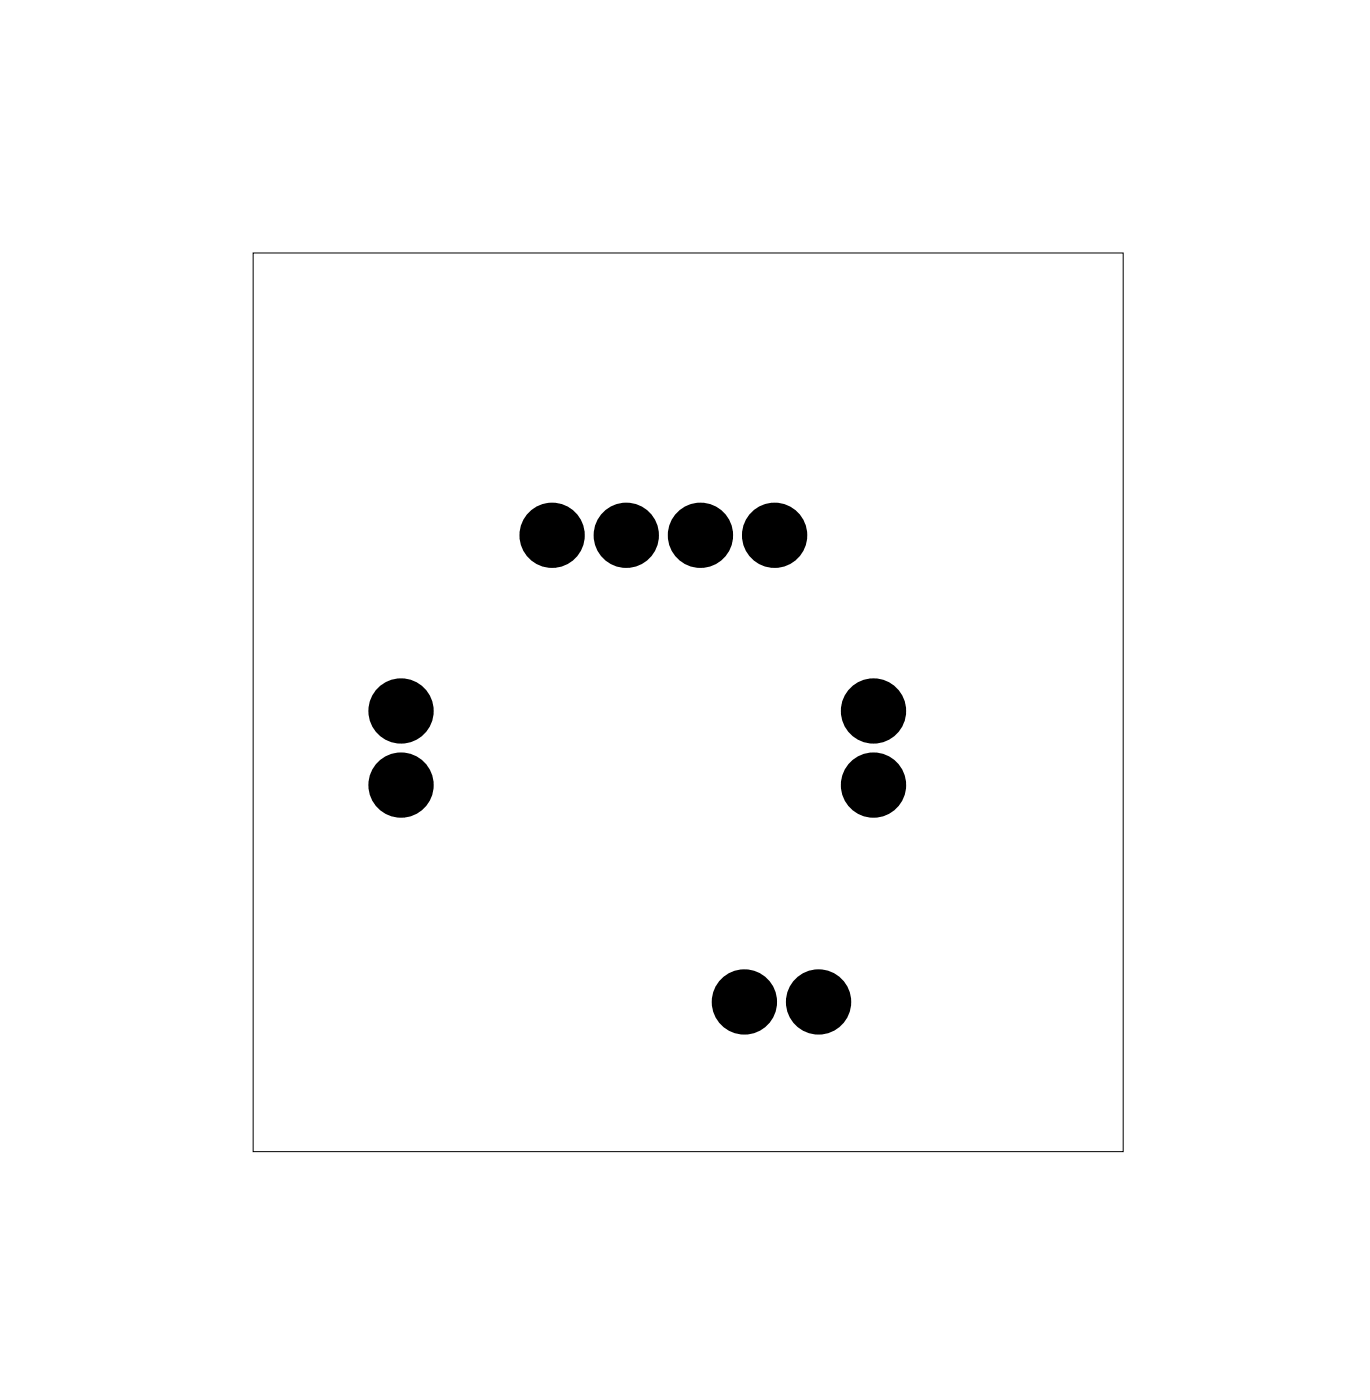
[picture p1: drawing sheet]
<svg xmlns="http://www.w3.org/2000/svg" width="47mm" height="48mm" viewBox="0 0 47 48" stroke-linecap="round" stroke-linejoin="round" font-family="sans-serif">
<path d="M8.7 8.7h29.8v30.8h-29.8z" fill="none" stroke="#000" stroke-width=".03"/>
<g fill="#000">
<circle cx="18.9" cy="18.3" r=".74"/>
<circle cx="21.4" cy="18.3" r=".74"/>
<circle cx="24" cy="18.3" r=".74"/>
<circle cx="26.5" cy="18.3" r=".74"/>
<circle cx="13.7" cy="26.9" r=".74"/>
<circle cx="13.7" cy="24.4" r=".74"/>
<circle cx="25.5" cy="34.3" r=".74"/>
<circle cx="28" cy="34.3" r=".74"/>
<circle cx="29.9" cy="24.4" r=".74"/>
<circle cx="29.9" cy="26.9" r=".74"/>
</g>
<g fill="none" stroke="#000" stroke-width=".76" stroke-linecap="butt">
<circle cx="18.9" cy="18.3" r=".74"/>
<circle cx="21.4" cy="18.3" r=".74"/>
<circle cx="24" cy="18.3" r=".74"/>
<circle cx="26.5" cy="18.3" r=".74"/>
<circle cx="13.7" cy="26.9" r=".74"/>
<circle cx="13.7" cy="24.4" r=".74"/>
<circle cx="25.5" cy="34.3" r=".74"/>
<circle cx="28" cy="34.3" r=".74"/>
<circle cx="29.9" cy="26.9" r=".74"/>
<circle cx="29.9" cy="24.4" r=".74"/>
</g>
</svg>
